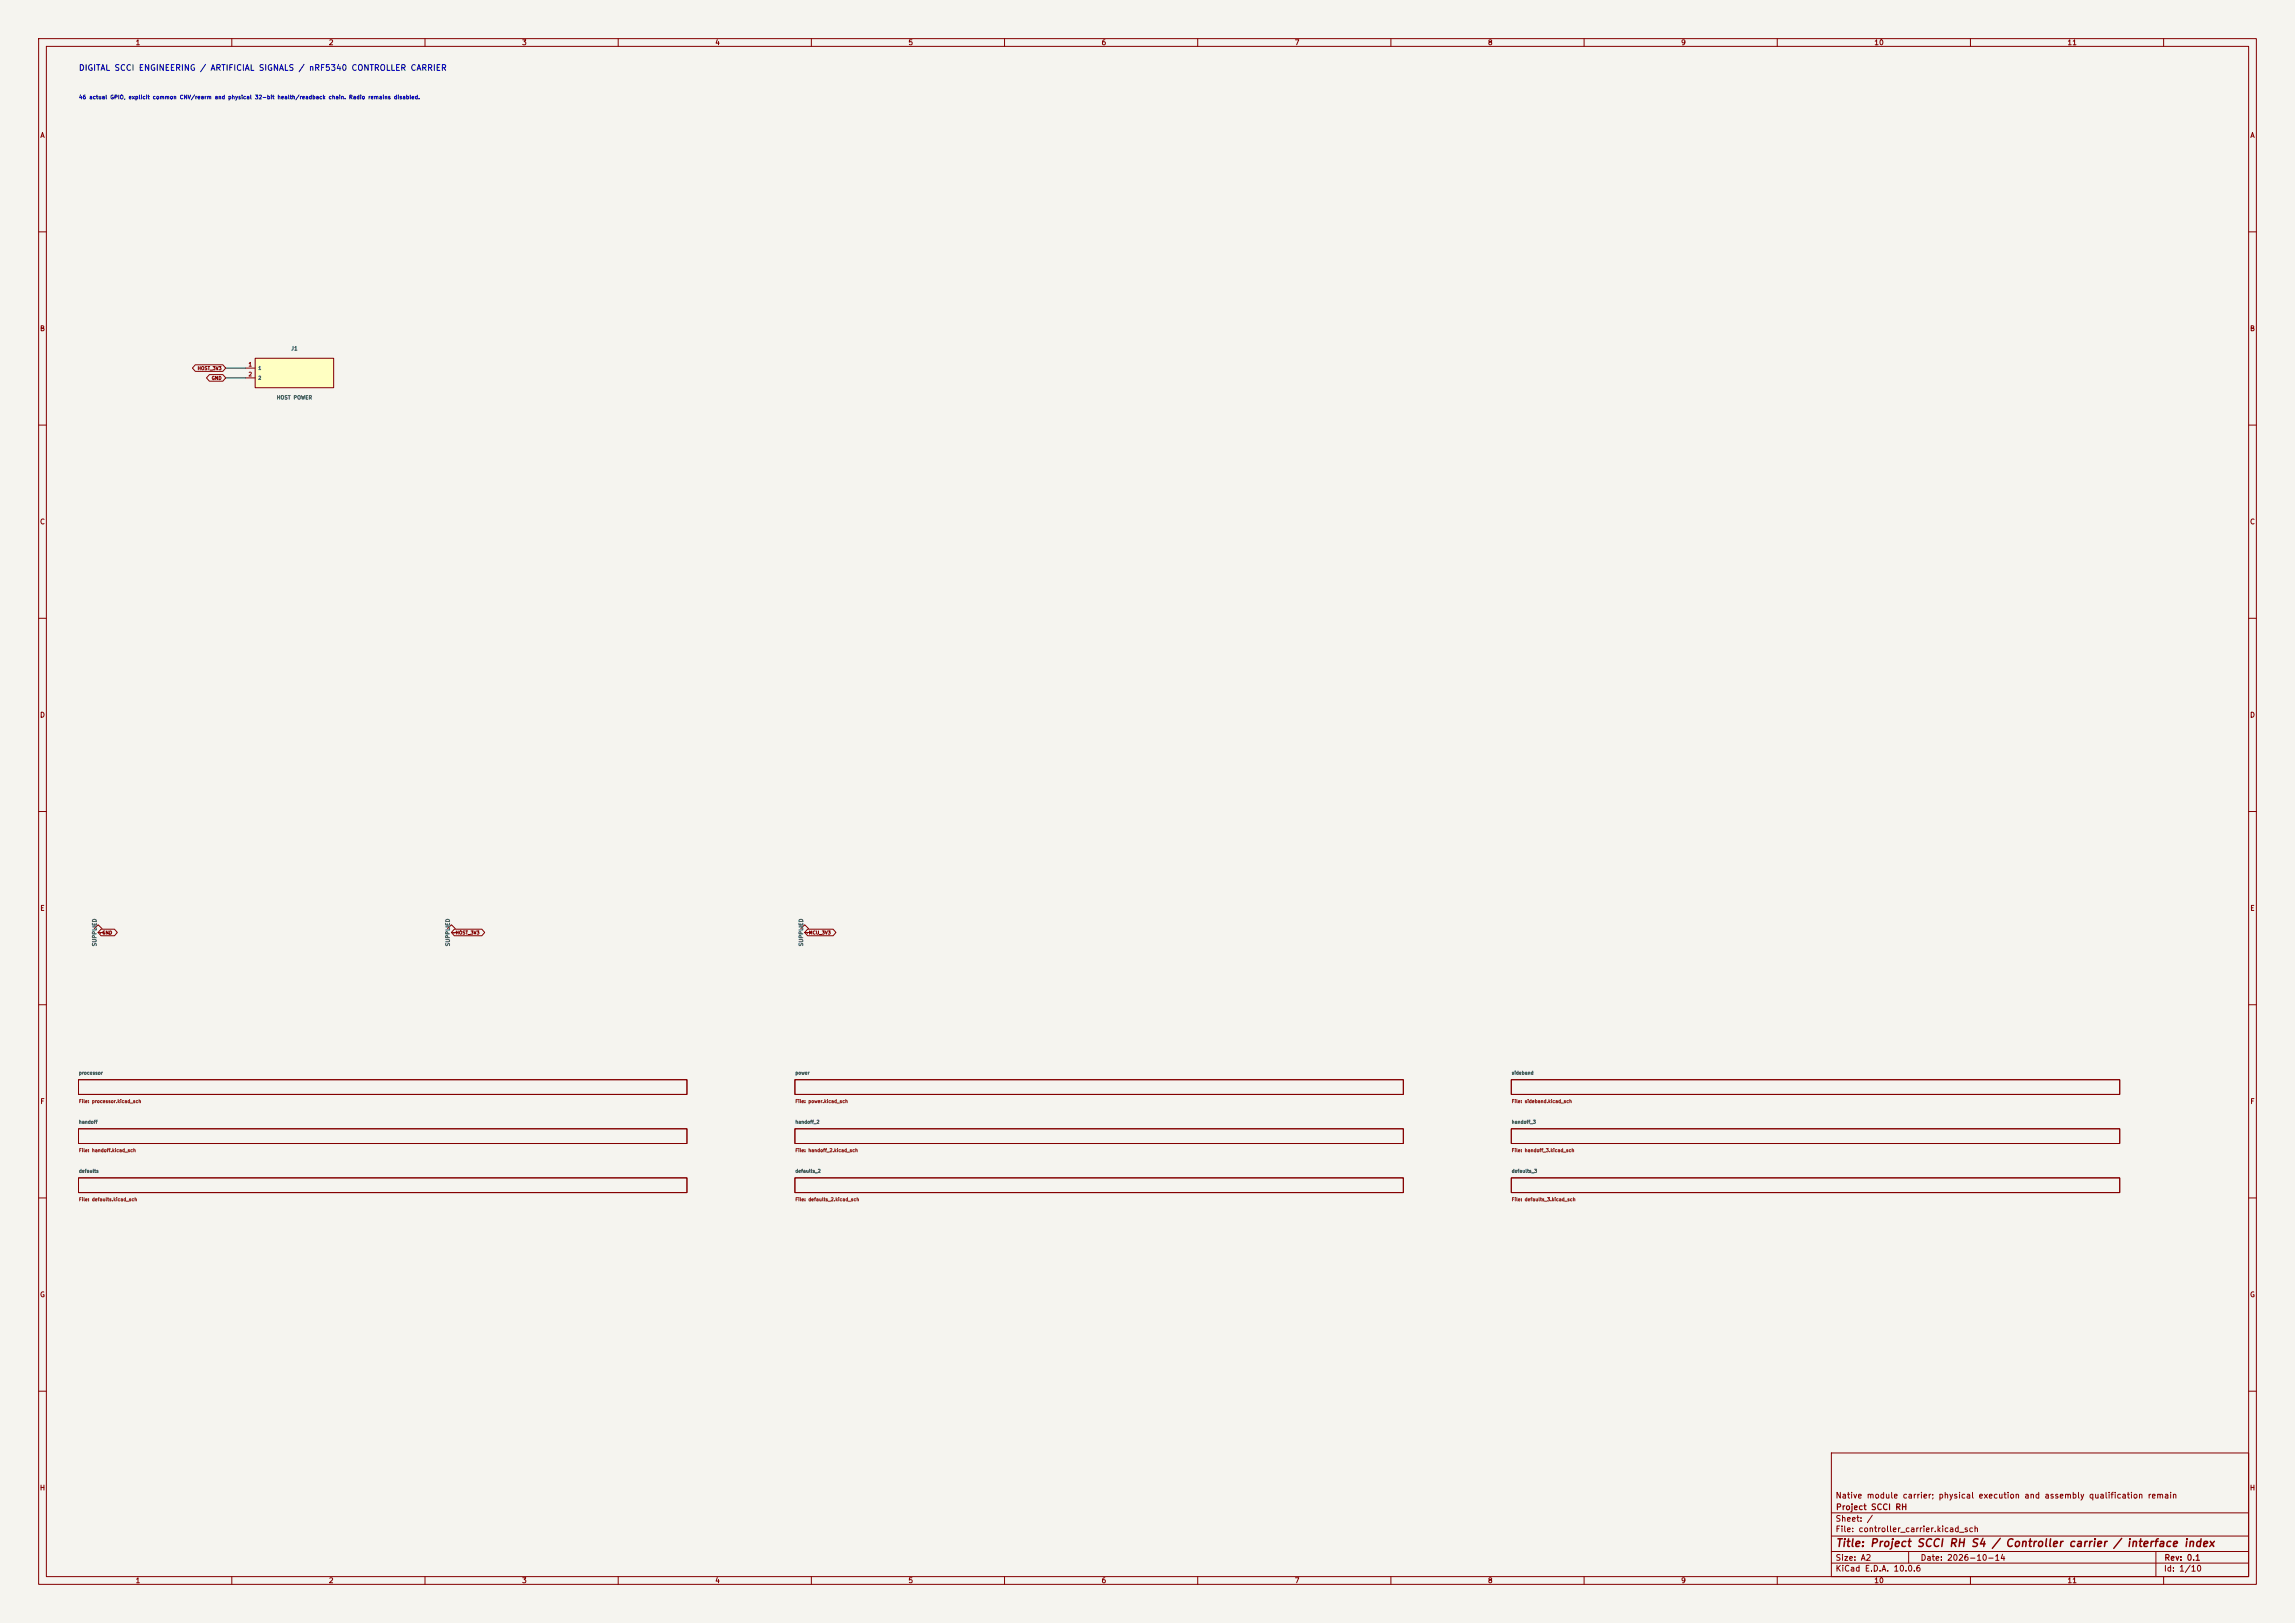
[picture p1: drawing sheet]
<svg xmlns="http://www.w3.org/2000/svg" width="594mm" height="420mm" viewBox="0 0 594 420" stroke-linecap="round" stroke-linejoin="round" font-family="sans-serif">
<defs><g id="words">
<text font-size="2" fill="#840000" x="475" y="400.8">Title: Project SCCI RH S4 / Controller carrier / interface index</text>
<text font-size="1.5" fill="#0000c2" x="20.3" y="18.7">DIGITAL SCCI ENGINEERING / ARTIFICIAL SIGNALS / nRF5340 CONTROLLER CARRIER</text>
<g font-size="1.5" fill="#840000">
<text x="475" y="388.1">Native module carrier; physical execution and assembly qualification remain</text>
<text x="475" y="394.1">Sheet: /</text>
<text x="475.1" y="391.1">Project SCCI RH</text>
<text x="475" y="396.8">File: controller_carrier.kicad_sch</text>
<text x="475" y="407">KiCad E.D.A. 10.0.6</text>
<text x="475" y="404.2">Size: A2</text>
<text x="497" y="404.2">Date: 2026-10-14</text>
<text x="560" y="407">Id: 1/10</text>
<text x="560.1" y="404.2">Rev: 0.1</text>
</g>
<g font-size="1.3" fill="#840000">
<text x="35" y="12">1</text>
<text x="85" y="12">2</text>
<text x="135" y="12">3</text>
<text x="185" y="12">4</text>
<text x="235" y="12">5</text>
<text x="285" y="12">6</text>
<text x="335" y="12">7</text>
<text x="385" y="12">8</text>
<text x="435" y="12">9</text>
<text x="485" y="12">10</text>
<text x="535" y="12">11</text>
<text x="10.3" y="36">A</text>
<text x="582.3" y="36">A</text>
<text x="10.2" y="86">B</text>
<text x="582.2" y="86">B</text>
<text x="10.2" y="136">C</text>
<text x="582.2" y="136">C</text>
<text x="10.2" y="186">D</text>
<text x="582.2" y="186">D</text>
<text x="10.3" y="236">E</text>
<text x="582.3" y="236">E</text>
<text x="10.3" y="286">F</text>
<text x="582.3" y="286">F</text>
<text x="10.2" y="336">G</text>
<text x="582.2" y="336">G</text>
<text x="10.2" y="386">H</text>
<text x="582.2" y="386">H</text>
<text x="35" y="410">1</text>
<text x="85" y="410">2</text>
<text x="135" y="410">3</text>
<text x="185" y="410">4</text>
<text x="235" y="410">5</text>
<text x="285" y="410">6</text>
<text x="335" y="410">7</text>
<text x="385" y="410">8</text>
<text x="435" y="410">9</text>
<text x="485" y="410">10</text>
<text x="535" y="410">11</text>
</g>
<text font-size="1" fill="#0000c2" x="20.3" y="25.9">46 actual GPIO, explicit common CNV/rearm and physical 32-bit health/readback chain. Radio remains disabled.</text>
<g font-size="1" fill="#a90000">
<text x="64.2" y="95.1">1</text>
<text x="64.2" y="97.6">2</text>
<text x="27.1" y="241.9" transform="rotate(-90 27.1 241.9)">1</text>
<text x="118.5" y="241.9" transform="rotate(-90 118.5 241.9)">1</text>
<text x="210" y="241.9" transform="rotate(-90 210 241.9)">1</text>
</g>
<g font-size="1" fill="#006464">
<text x="75.2" y="90.9">J1</text>
<text x="71.5" y="103.6">HOST POWER</text>
<text x="25.2" y="245" transform="rotate(-90 25.2 245)">SUPPLIED</text>
<text x="116.7" y="245" transform="rotate(-90 116.7 245)">SUPPLIED</text>
<text x="208.1" y="245" transform="rotate(-90 208.1 245)">SUPPLIED</text>
</g>
<g font-size=".9" fill="#840000">
<text x="51" y="96">HOST_3V3</text>
<text x="54.7" y="98.5">GND</text>
<text x="26.4" y="242">GND</text>
<text x="117.8" y="242">HOST_3V3</text>
<text x="209.3" y="242">MCU_3V3</text>
</g>
<g font-size=".9" fill="#006464">
<text x="66.8" y="95.9">1</text>
<text x="66.8" y="98.4">2</text>
<text x="20.3" y="278.3">processor</text>
<text x="205.8" y="278.3">power</text>
<text x="391.2" y="278.3">sideband</text>
<text x="20.3" y="291">handoff</text>
<text x="205.8" y="291">handoff_2</text>
<text x="391.2" y="291">handoff_3</text>
<text x="20.3" y="303.7">defaults</text>
<text x="205.8" y="303.7">defaults_2</text>
<text x="391.2" y="303.7">defaults_3</text>
</g>
<g font-size=".9" fill="#725600">
<text x="20.3" y="285.6">File: processor.kicad_sch</text>
<text x="205.8" y="285.6">File: power.kicad_sch</text>
<text x="391.2" y="285.6">File: sideband.kicad_sch</text>
<text x="20.3" y="298.3">File: handoff.kicad_sch</text>
<text x="205.8" y="298.3">File: handoff_2.kicad_sch</text>
<text x="391.2" y="298.3">File: handoff_3.kicad_sch</text>
<text x="20.3" y="311">File: defaults.kicad_sch</text>
<text x="205.8" y="311">File: defaults_2.kicad_sch</text>
<text x="391.2" y="311">File: defaults_3.kicad_sch</text>
</g>
</g></defs>
<path d="M0 0h594v420h-594z" fill="#f5f4ef" stroke="#f5f4ef" stroke-width=".26"/>
<g fill="none" stroke="#840000" stroke-width=".26">
<path d="M10 10h574v400h-574zM12 12h570v396h-570zM60 10v2M110 10v2M160 10v2M210 10v2M260 10v2M310 10v2M360 10v2M410 10v2M460 10v2M510 10v2"/>
<path d="M560 10v2M10 60h2M582 60h2M10 110h2M582 110h2M10 160h2M582 160h2M10 210h2M582 210h2M10 260h2M20.3 279.4h157.5v3.8h-157.5zM205.7 279.4h157.5v3.8h-157.5z"/>
<path d="M391.2 279.4h157.4v3.8h-157.4zM582 260h2M20.3 292.1h157.5v3.8h-157.5zM205.7 292.1h157.5v3.8h-157.5zM391.2 292.1h157.4v3.8h-157.4zM10 310h2M20.3 304.8h157.5v3.8h-157.5zM205.7 304.8h157.5v3.8h-157.5zM391.2 304.8h157.4v3.8h-157.4zM582 310h2M10 360h2M474 376h108v32h-108z"/>
<path d="M582 360h2M474 397.5h108M474 391.5h108M60 408v2M110 408v2M160 408v2M210 408v2M260 408v2M310 408v2M360 408v2M410 408v2M460 408v2"/>
<path d="M474 404.5h108M474 401.5h108M494 401.5v3M510 408v2M558 401.5v6.5M560 408v2"/>
</g>
<path d="M66 92.7h20.4v7.6h-20.4z" fill="#ffffc2"/>
<g fill="none" stroke="#840000" stroke-width=".26">
<path d="M50.5 94.4h7.2l.7 .9-.7 .8h-7.2l-.7-.8zM54.2 96.9h3.5l.7 .9-.7 .8h-3.5l-.8-.8zM63.5 95.3h2.5M63.5 97.8h2.5M66 92.7h20.4v7.6h-20.4zM24.4 240.3l1-1 1 1M25.4 241.3h.1M26.1 240.4h3.5l.8 .9-.8 .9h-3.5l-.7-.9zM115.8 240.3l1-1 1 1M116.8 241.3h.1M117.6 240.4h7.1l.8 .9-.8 .9h-7.1l-.8-.9zM207.3 240.3l1-1 1 1"/>
<path d="M208.3 241.3h.1M209 240.4h6.6l.8 .9-.8 .9h-6.6l-.7-.9z"/>
</g>
<path d="M58.4 95.3h5.1M58.4 97.8h5.1" fill="none" stroke="#009600" stroke-width=".26"/>
<use href="#words"/>
</svg>
